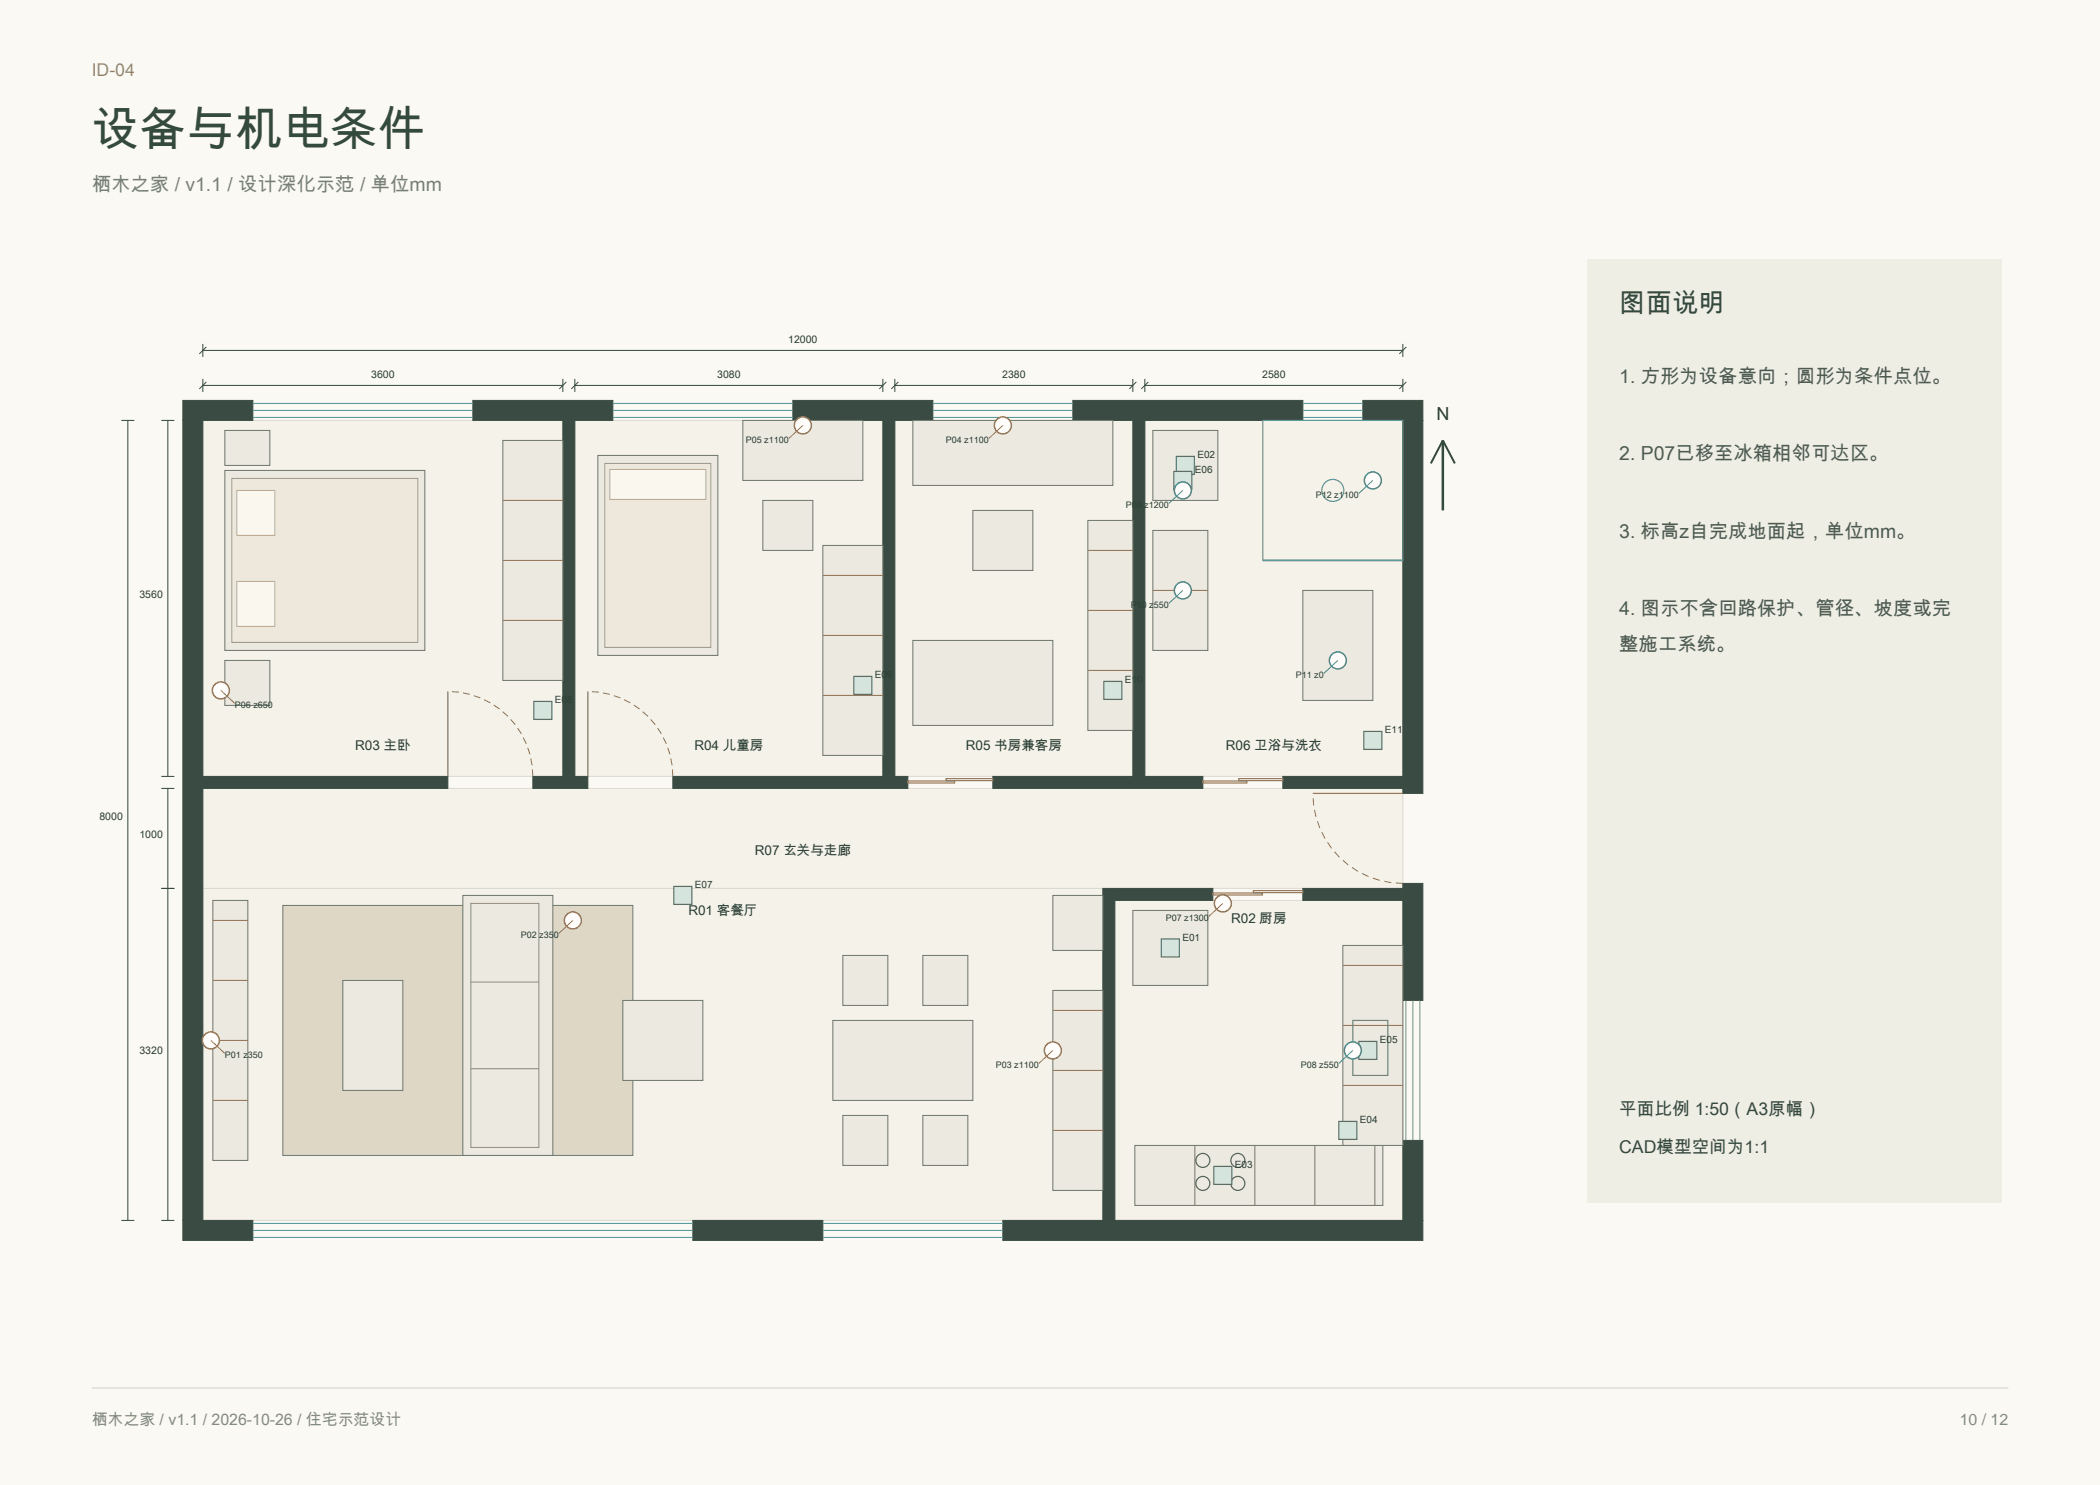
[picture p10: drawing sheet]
<svg xmlns="http://www.w3.org/2000/svg" width="420mm" height="297mm" viewBox="0 0 420 297" stroke-linecap="round" stroke-linejoin="round" font-family="sans-serif">
<defs><g id="words">
<text font-size="9.5" fill="#334a3d" x="18.3" y="29.3">设备与机电条件</text>
<text font-size="5.3" fill="#334a3d" x="323.8" y="62.4">图面说明</text>
<text font-size="3.9" fill="#7a8175" x="18.3" y="38.1">栖木之家 / v1.1 / 设计深化示范 / 单位mm</text>
<g font-size="3.9" fill="#4e5b50">
<text x="323.8" y="76.5">1. 方形为设备意向；圆形为条件点位。</text>
<text x="323.8" y="92">2. P07已移至冰箱相邻可达区。</text>
<text x="323.8" y="107.6">3. 标高z自完成地面起，单位mm。</text>
<text x="323.8" y="123.1">4. 图示不含回路保护、管径、坡度或完</text>
<text x="323.8" y="130.1">整施工系统。</text>
</g>
<text font-size="3.6" fill="#273c32" x="287.3" y="84.1">N</text>
<text font-size="3.5" fill="#9a876c" x="18.3" y="15.2">ID-04</text>
<g font-size="3.5" fill="#334a3d">
<text x="323.8" y="222.9">平面比例 1:50（A3原幅）</text>
<text x="323.8" y="230.7">CAD模型空间为1:1</text>
</g>
<g font-size="3.2" fill="#848a7e">
<text x="18.3" y="285">栖木之家 / v1.1 / 2026-10-26 / 住宅示范设计</text>
<text x="391.9" y="285">10 / 12</text>
</g>
<g font-size="2.7" fill="#273c32">
<text x="71" y="150.1">R03 主卧</text>
<text x="138.9" y="150.1">R04 儿童房</text>
<text x="193.2" y="150.1">R05 书房兼客房</text>
<text x="245.2" y="150.1">R06 卫浴与洗衣</text>
<text x="151" y="171.1">R07 玄关与走廊</text>
<text x="137.7" y="183.1">R01 客餐厅</text>
<text x="246.2" y="184.7">R02 厨房</text>
</g>
<g font-size="2.1" fill="#273c32">
<text x="157.6" y="68.7">12000</text>
<text x="74.2" y="75.7">3600</text>
<text x="143.4" y="75.7">3080</text>
<text x="200.4" y="75.7">2380</text>
<text x="252.4" y="75.7">2580</text>
<text x="27.9" y="119.7">3560</text>
<text x="19.9" y="164.1">8000</text>
<text x="27.9" y="167.7">1000</text>
<text x="27.9" y="210.9">3320</text>
</g>
<g font-size="2" fill="#273c32">
<text x="239" y="94.7">E06</text>
<text x="239.5" y="91.7">E02</text>
<text x="175" y="135.7">E09</text>
<text x="225" y="136.7">E10</text>
<text x="111" y="140.7">E08</text>
<text x="277" y="146.7">E11</text>
<text x="139" y="177.7">E07</text>
<text x="236.5" y="188.2">E01</text>
<text x="276" y="208.7">E05</text>
<text x="272" y="224.7">E04</text>
<text x="247" y="233.7">E03</text>
</g>
<g font-size="1.8" fill="#273c32">
<text x="149.2" y="88.7">P05 z1100</text>
<text x="189.2" y="88.7">P04 z1100</text>
<text x="225.2" y="101.7">P09 z1200</text>
<text x="263.2" y="99.7">P12 z1100</text>
<text x="226.2" y="121.7">P10 z550</text>
<text x="259.2" y="135.7">P11 z0</text>
<text x="47" y="141.7">P06 z650</text>
<text x="233.2" y="184.3">P07 z1300</text>
<text x="104.2" y="187.7">P02 z350</text>
<text x="45" y="211.7">P01 z350</text>
<text x="199.2" y="213.7">P03 z1100</text>
<text x="260.2" y="213.7">P08 z550</text>
</g>
</g></defs>
<path d="M0 0h420v297h-420z" fill-rule="evenodd" fill="#faf9f4"/>
<path d="M18.3 277.6h383.4" fill="none" stroke="#d6d9cf" stroke-width=".25"/>
<g fill="#f5f2ea" stroke="#dcd9d1" stroke-width=".2">
<path d="M40.6 177.7h180v66.4h-180z" fill-rule="evenodd"/>
<path d="M223 180.1h57.6v64h-57.6z" fill-rule="evenodd"/>
<path d="M40.6 84.1h72v71.2h-72z" fill-rule="evenodd"/>
<path d="M115 84.1h61.6v71.2h-61.6z" fill-rule="evenodd"/>
<path d="M179 84.1h47.6v71.2h-47.6z" fill-rule="evenodd"/>
<path d="M229 84.1h51.6v71.2h-51.6z" fill-rule="evenodd"/>
<path d="M40.6 157.7h240v20h-240z" fill-rule="evenodd"/>
</g>
<g fill="#394b42" stroke="#394b42" stroke-width=".2">
<path d="M36.6 244.1h14v4h-14z" fill-rule="evenodd"/>
<path d="M138.6 244.1h26v4h-26z" fill-rule="evenodd"/>
<path d="M200.6 244.1h84v4h-84z" fill-rule="evenodd"/>
<path d="M36.6 80.1h14v4h-14z" fill-rule="evenodd"/>
<path d="M94.6 80.1h28v4h-28z" fill-rule="evenodd"/>
<path d="M158.6 80.1h28v4h-28z" fill-rule="evenodd"/>
<path d="M214.6 80.1h46v4h-46z" fill-rule="evenodd"/>
<path d="M272.6 80.1h12v4h-12z" fill-rule="evenodd"/>
<path d="M36.6 84.1h4v160h-4z" fill-rule="evenodd"/>
<path d="M280.6 228.1h4v16h-4z" fill-rule="evenodd"/>
<path d="M280.6 176.7h4v23.4h-4z" fill-rule="evenodd"/>
<path d="M280.6 84.1h4v74.6h-4z" fill-rule="evenodd"/>
<path d="M40.6 155.3h49v2.4h-49z" fill-rule="evenodd"/>
<path d="M106.6 155.3h11v2.4h-11z" fill-rule="evenodd"/>
<path d="M134.6 155.3h47v2.4h-47z" fill-rule="evenodd"/>
<path d="M198.6 155.3h42v2.4h-42z" fill-rule="evenodd"/>
<path d="M256.6 155.3h24v2.4h-24z" fill-rule="evenodd"/>
<path d="M112.6 84.1h2.4v71.2h-2.4z" fill-rule="evenodd"/>
<path d="M176.6 84.1h2.4v71.2h-2.4z" fill-rule="evenodd"/>
<path d="M226.6 84.1h2.4v71.2h-2.4z" fill-rule="evenodd"/>
<path d="M220.6 177.7h2.4v66.4h-2.4z" fill-rule="evenodd"/>
<path d="M223 177.7h19.6v2.4h-19.6z" fill-rule="evenodd"/>
<path d="M260.6 177.7h20v2.4h-20z" fill-rule="evenodd"/>
</g>
<path d="M89.6 138.3v17M117.6 138.3v17M181.6 156.2h9.3v.4h-9.3zM189.2 155.7h9.4v.4h-9.4zM240.6 156.2h8.8v.4h-8.8zM247.8 155.7h8.8v.4h-8.8zM262.6 158.7h18M242.6 178.6h9.9v.4h-9.9zM250.7 178.1h9.9v.4h-9.9z" fill="none" stroke="#97754d" stroke-width=".24"/>
<g fill="none" stroke="#97754d" stroke-width=".2" stroke-dasharray="1.4 .9" stroke-linecap="butt">
<path d="M91.8 138.4l-2.2-.1M94 138.9l-2.2-.5M96.1 139.6l-2.1-.7M119.8 138.4l-2.2-.1M122 138.9l-2.2-.5M124.1 139.6l-2.1-.7M98.1 140.6l-2-1M99.9 141.8l-1.8-1.2M101.6 143.3l-1.7-1.5M103.1 144.9l-1.5-1.6M104.3 146.8l-1.2-1.9M105.3 148.8l-1-2"/>
<path d="M106 150.9l-.7-2.1M106.4 153.1l-.4-2.2M106.6 155.3l-.2-2.2M126.1 140.6l-2-1M127.9 141.8l-1.8-1.2M129.6 143.3l-1.7-1.5M131.1 144.9l-1.5-1.6M132.3 146.8l-1.2-1.9M133.3 148.8l-1-2M134 150.9l-.7-2.1M134.4 153.1l-.4-2.2M134.6 155.3l-.2-2.2"/>
<path d="M262.7 161l-.1-2.3M263.2 163.3l-.5-2.3M263.9 165.6l-.7-2.3M265 167.7l-1.1-2.1M266.3 169.6l-1.3-1.9M267.8 171.4l-1.5-1.8M269.6 173l-1.8-1.6M271.6 174.3l-2-1.3M273.7 175.3l-2.1-1M275.9 176.1l-2.2-.8M278.2 176.5l-2.3-.4M280.6 176.7l-2.4-.2"/>
</g>
<g fill="none" stroke="#4d9296" stroke-width=".2">
<path d="M50.6 83.5h44M50.6 82.1h44M50.6 80.7h44M122.6 83.5h36M122.6 82.1h36M122.6 80.7h36M186.6 83.5h28M186.6 82.1h28M186.6 80.7h28M260.6 83.5h12M260.6 82.1h12M260.6 80.7h12"/>
<path d="M281.2 200.1v28M282.6 200.1v28M284 200.1v28M50.6 247.5h88M50.6 246.1h88M50.6 244.7h88M164.6 247.5h36M164.6 246.1h36M164.6 244.7h36"/>
</g>
<path d="M56.6 181.1h70v50h-70z" fill-rule="evenodd" fill="#ded7c6" stroke="#6d756b" stroke-width=".2"/>
<path d="M92.6 179.1h18v52h-18z" fill-rule="evenodd" fill="#ece9e1" stroke="#6d756b" stroke-width=".2"/>
<path d="M94.2 180.7h13.6v48.8h-13.6zM94.2 196.4h13.6M94.2 213.7h13.6" fill="none" stroke="#8e8b7d" stroke-width=".2"/>
<g fill="#ece9e1" stroke="#6d756b" stroke-width=".2">
<path d="M68.6 196.1h12v22h-12z" fill-rule="evenodd"/>
<path d="M124.6 200.1h16v16h-16z" fill-rule="evenodd"/>
<path d="M166.6 204.1h28v16h-28z" fill-rule="evenodd"/>
<path d="M168.6 223.1h9v10h-9z" fill-rule="evenodd"/>
<path d="M184.6 223.1h9v10h-9z" fill-rule="evenodd"/>
<path d="M168.6 191.1h9v10h-9z" fill-rule="evenodd"/>
<path d="M184.6 191.1h9v10h-9z" fill-rule="evenodd"/>
<path d="M45 94.1h40v36h-40z" fill-rule="evenodd"/>
</g>
<path d="M46.4 95.7h37.2v32.8h-37.2z" fill-rule="evenodd" fill="#eee8dc" stroke="#9f9787" stroke-width=".2"/>
<g fill="#faf7ef" stroke="#b7aa95" stroke-width=".2">
<path d="M47.4 116.3h7.6v9h-7.6z" fill-rule="evenodd"/>
<path d="M47.4 98.1h7.6v9h-7.6z" fill-rule="evenodd"/>
</g>
<path d="M119.6 91.1h24v40h-24z" fill-rule="evenodd" fill="#ece9e1" stroke="#6d756b" stroke-width=".2"/>
<path d="M121 92.7h21.2v36.8h-21.2z" fill-rule="evenodd" fill="#eee8dc" stroke="#9f9787" stroke-width=".2"/>
<path d="M122 93.9h19.2v6h-19.2z" fill-rule="evenodd" fill="#faf7ef" stroke="#b7aa95" stroke-width=".2"/>
<g fill="#ece9e1" stroke="#6d756b" stroke-width=".2">
<path d="M148.6 84.1h24v12h-24z" fill-rule="evenodd"/>
<path d="M152.6 100.1h10v10h-10z" fill-rule="evenodd"/>
<path d="M182.6 84.1h40v13h-40z" fill-rule="evenodd"/>
<path d="M194.6 102.1h12v12h-12z" fill-rule="evenodd"/>
<path d="M182.6 128.1h28v17h-28z" fill-rule="evenodd"/>
<path d="M226.6 182.1h15v15h-15z" fill-rule="evenodd"/>
<path d="M230.6 86.1h13v14h-13z" fill-rule="evenodd"/>
<path d="M260.6 118.1h14v22h-14z" fill-rule="evenodd"/>
<path d="M100.6 88.1h12v48h-12z" fill-rule="evenodd"/>
</g>
<path d="M100.6 112.1h12M100.6 100.1h12M100.6 124.1h12" fill="none" stroke="#8c7455" stroke-width=".2"/>
<path d="M164.6 109.1h12v42h-12z" fill-rule="evenodd" fill="#ece9e1" stroke="#6d756b" stroke-width=".2"/>
<path d="M164.6 115.1h12M164.6 139.1h12M164.6 127.1h12" fill="none" stroke="#8c7455" stroke-width=".2"/>
<g fill="#ece9e1" stroke="#6d756b" stroke-width=".2">
<path d="M210.6 179.1h10v11h-10z" fill-rule="evenodd"/>
<path d="M217.6 104.1h9v42h-9z" fill-rule="evenodd"/>
</g>
<path d="M217.6 110.1h9M217.6 134.1h9M217.6 122.1h9" fill="none" stroke="#8c7455" stroke-width=".2"/>
<path d="M42.6 180.1h7v52h-7z" fill-rule="evenodd" fill="#ece9e1" stroke="#6d756b" stroke-width=".2"/>
<path d="M42.6 196.1h7M42.6 184.1h7M42.6 208.1h7M42.6 220.1h7" fill="none" stroke="#8c7455" stroke-width=".2"/>
<path d="M210.6 198.1h10v40h-10z" fill-rule="evenodd" fill="#ece9e1" stroke="#6d756b" stroke-width=".2"/>
<path d="M210.6 214.1h10M210.6 202.1h10M210.6 226.1h10" fill="none" stroke="#8c7455" stroke-width=".2"/>
<path d="M227 229.1h49.6v12h-49.6z" fill-rule="evenodd" fill="#ece9e1" stroke="#6d756b" stroke-width=".2"/>
<path d="M239 229.1v12M251 229.1v12M263 229.1v12M275 229.1v12" fill="none" stroke="#8c7455" stroke-width=".2"/>
<path d="M268.6 189.1h12v40h-12z" fill-rule="evenodd" fill="#ece9e1" stroke="#6d756b" stroke-width=".2"/>
<path d="M268.6 193.1h12M268.6 217.1h12M268.6 205.1h12" fill="none" stroke="#8c7455" stroke-width=".2"/>
<path d="M230.6 106.1h11v24h-11z" fill-rule="evenodd" fill="#ece9e1" stroke="#6d756b" stroke-width=".2"/>
<path d="M230.6 118.1h11" fill="none" stroke="#8c7455" stroke-width=".2"/>
<g fill="#ece9e1" stroke="#6d756b" stroke-width=".2">
<path d="M45 132.1h9v9h-9z" fill-rule="evenodd"/>
<path d="M45 86.1h9v7h-9z" fill-rule="evenodd"/>
</g>
<path d="M270.6 204.1h7v11h-7z" fill="none" stroke="#6f8180" stroke-width=".24"/>
<g fill="none" stroke="#555f58" stroke-width=".24">
<circle cx="240.6" cy="232.1" r="1.4"/>
<circle cx="240.6" cy="236.7" r="1.4"/>
<circle cx="247.6" cy="232.1" r="1.4"/>
<circle cx="247.6" cy="236.7" r="1.4"/>
</g>
<g fill="none" stroke="#5e9396" stroke-width=".24">
<path d="M252.6 84.1h28v28h-28z"/>
<circle cx="266.6" cy="98.1" r="2.2"/>
</g>
<path d="M252.6 112.1h28" fill="none" stroke="#5e9396" stroke-width=".36"/>
<g fill="#d5e4dc" stroke="#507f68" stroke-width=".24">
<path d="M232.3 187.8h3.6v3.6h-3.6z" fill-rule="evenodd"/>
<path d="M235.3 91.3h3.6v3.6h-3.6z" fill-rule="evenodd"/>
<path d="M242.8 233.3h3.6v3.6h-3.6z" fill-rule="evenodd"/>
<path d="M267.8 224.3h3.6v3.6h-3.6z" fill-rule="evenodd"/>
<path d="M271.8 208.3h3.6v3.6h-3.6z" fill-rule="evenodd"/>
<path d="M234.8 94.3h3.6v3.6h-3.6z" fill-rule="evenodd"/>
<path d="M134.8 177.3h3.6v3.6h-3.6z" fill-rule="evenodd"/>
<path d="M106.8 140.3h3.6v3.6h-3.6z" fill-rule="evenodd"/>
<path d="M170.8 135.3h3.6v3.6h-3.6z" fill-rule="evenodd"/>
<path d="M220.8 136.3h3.6v3.6h-3.6z" fill-rule="evenodd"/>
<path d="M272.8 146.3h3.6v3.6h-3.6z" fill-rule="evenodd"/>
</g>
<circle cx="42.2" cy="208.1" r="1.7" fill="#fffdfc" stroke="#b7674e" stroke-width=".3"/>
<path d="M42.2 208.1l2.8 2.6" fill="none" stroke="#b7674e" stroke-width=".2"/>
<circle cx="114.6" cy="184.1" r="1.7" fill="#fffdfc" stroke="#b7674e" stroke-width=".3"/>
<path d="M114.6 184.1l-2.8 2.6" fill="none" stroke="#b7674e" stroke-width=".2"/>
<circle cx="210.6" cy="210.1" r="1.7" fill="#fffdfc" stroke="#b7674e" stroke-width=".3"/>
<path d="M210.6 210.1l-2.8 2.6" fill="none" stroke="#b7674e" stroke-width=".2"/>
<circle cx="200.6" cy="85.1" r="1.7" fill="#fffdfc" stroke="#b7674e" stroke-width=".3"/>
<path d="M200.6 85.1l-2.8 2.6" fill="none" stroke="#b7674e" stroke-width=".2"/>
<circle cx="160.6" cy="85.1" r="1.7" fill="#fffdfc" stroke="#b7674e" stroke-width=".3"/>
<path d="M160.6 85.1l-2.8 2.6" fill="none" stroke="#b7674e" stroke-width=".2"/>
<circle cx="44.2" cy="138.1" r="1.7" fill="#fffdfc" stroke="#b7674e" stroke-width=".3"/>
<path d="M44.2 138.1l2.8 2.6" fill="none" stroke="#b7674e" stroke-width=".2"/>
<circle cx="244.6" cy="180.7" r="1.7" fill="#fffdfc" stroke="#b7674e" stroke-width=".3"/>
<path d="M244.6 180.7l-2.8 2.6" fill="none" stroke="#b7674e" stroke-width=".2"/>
<circle cx="270.6" cy="210.1" r="1.7" fill="#fffdfc" stroke="#437e95" stroke-width=".3"/>
<path d="M270.6 210.1l-2.8 2.6" fill="none" stroke="#437e95" stroke-width=".2"/>
<circle cx="236.6" cy="98.1" r="1.7" fill="#fffdfc" stroke="#437e95" stroke-width=".3"/>
<path d="M236.6 98.1l-2.8 2.6" fill="none" stroke="#437e95" stroke-width=".2"/>
<circle cx="236.6" cy="118.1" r="1.7" fill="#fffdfc" stroke="#437e95" stroke-width=".3"/>
<path d="M236.6 118.1l-2.8 2.6" fill="none" stroke="#437e95" stroke-width=".2"/>
<circle cx="267.6" cy="132.1" r="1.7" fill="#fffdfc" stroke="#437e95" stroke-width=".3"/>
<path d="M267.6 132.1l-2.8 2.6" fill="none" stroke="#437e95" stroke-width=".2"/>
<circle cx="274.6" cy="96.1" r="1.7" fill="#fffdfc" stroke="#437e95" stroke-width=".3"/>
<path d="M274.6 96.1l-2.8 2.6" fill="none" stroke="#437e95" stroke-width=".2"/>
<g fill="none" stroke="#33483f" stroke-width=".2">
<path d="M40.6 70.1h240M40.6 68.8v2.6M40.6 75.8v2.6M40.6 77.1h72M41.3 69.4l-1.4 1.4M41.3 76.4l-1.4 1.4M112.6 75.8v2.6M113.3 76.4l-1.4 1.4M115 77.1h61.6M115 75.8v2.6M115.7 76.4l-1.4 1.4M176.6 75.8v2.6"/>
<path d="M177.3 76.4l-1.4 1.4M179 77.1h47.6M179 75.8v2.6M179.7 76.4l-1.4 1.4M226.6 75.8v2.6M227.3 76.4l-1.4 1.4M229 77.1h51.6M229 75.8v2.6M229.7 76.4l-1.4 1.4M280.6 68.8v2.6M280.6 75.8v2.6M281.3 69.4l-1.4 1.4"/>
<path d="M281.3 76.4l-1.4 1.4M24.3 84.1h2.6M25.6 84.1v160M32.3 84.1h2.6M33.6 84.1v71.2M32.3 157.7h2.6M32.3 155.3h2.6M33.6 157.7v86.4M32.3 177.7h2.6M24.3 244.1h2.6M32.3 244.1h2.6"/>
</g>
<path d="M288.6 88.1v14" fill="none" stroke="#33483f" stroke-width=".5"/>
<path d="M286.2 92.7l2.4-4.6 2.4 4.6" fill="none" stroke="#33483f" stroke-width=".4"/>
<path d="M317.5 51.8h82.9v188.8h-82.9z" fill-rule="evenodd" fill="#efeee5"/>
<use href="#words"/>
</svg>
